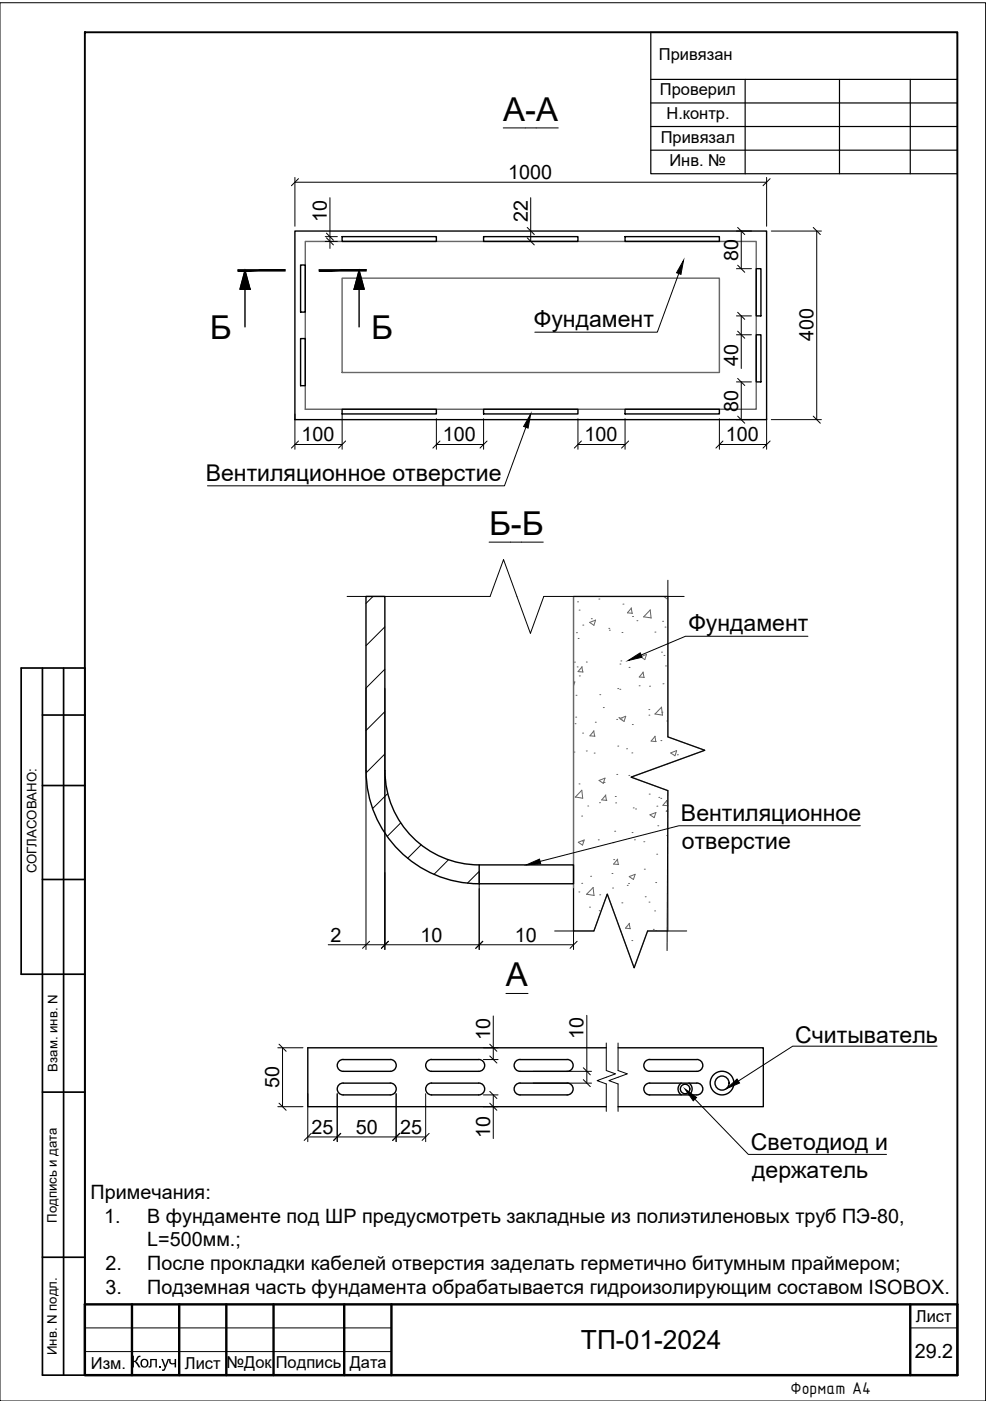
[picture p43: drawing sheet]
<svg xmlns="http://www.w3.org/2000/svg" width="210mm" height="297mm" viewBox="0 0 210 297" stroke-linecap="round" stroke-linejoin="round" font-family="sans-serif">
<defs><g id="words">
<g font-size="7">
<text x="106.7" y="25.6">А-А</text>
<text x="44.5" y="71.8">Б</text>
<text x="78.7" y="71.8">Б</text>
<text x="103.7" y="113.5">Б-Б</text>
<text x="107.3" y="209.2">А</text>
</g>
<text font-size="5.6" x="123.2" y="286">ТП-01-2024</text>
<g font-size="4.9">
<text x="113.2" y="69.4">Фундамент</text>
<text x="43.6" y="102">Вентиляционное отверстие</text>
<text x="145.9" y="133.9">Фундамент</text>
<text x="144.4" y="174.1">Вентиляционное</text>
<text x="144.6" y="179.9">отверстие</text>
<text x="168.6" y="221.2">Считыватель</text>
<text x="159.2" y="243.8">Светодиод и</text>
<text x="159.5" y="249.7">держатель</text>
</g>
<g font-size="4.2">
<text x="107.7" y="38">1000</text>
<text x="69.3" y="47" transform="rotate(-90 69.3 47)">10</text>
<text x="111.9" y="47" transform="rotate(-90 111.9 47)">22</text>
<text x="156.5" y="55.3" transform="rotate(-90 156.5 55.3)">80</text>
<text x="156.5" y="77.6" transform="rotate(-90 156.5 77.6)">40</text>
<text x="172.5" y="72.4" transform="rotate(-90 172.5 72.4)">400</text>
<text x="156.5" y="87.3" transform="rotate(-90 156.5 87.3)">80</text>
<text x="63.9" y="93.6">100</text>
<text x="93.9" y="93.6">100</text>
<text x="123.9" y="93.6">100</text>
<text x="153.9" y="93.6">100</text>
<text x="70.1" y="199.7">2</text>
<text x="89.2" y="199.6">10</text>
<text x="109.2" y="199.6">10</text>
<text x="103.9" y="220.5" transform="rotate(-90 103.9 220.5)">10</text>
<text x="123.7" y="220.4" transform="rotate(-90 123.7 220.4)">10</text>
<text x="59.2" y="230.7" transform="rotate(-90 59.2 230.7)">50</text>
<text x="66.1" y="240.4">25</text>
<text x="75.4" y="240.4">50</text>
<text x="84.8" y="240.4">25</text>
<text x="103.9" y="241.2" transform="rotate(-90 103.9 241.2)">10</text>
<text x="19.2" y="254.2">Примечания:</text>
<text x="22.1" y="259.2">1.</text>
<text x="31.2" y="259.2">В фундаменте под ШР предусмотреть закладные из полиэтиленовых труб ПЭ-80,</text>
<text x="22.4" y="269.3">2.</text>
<text x="31.2" y="269.3">После прокладки кабелей отверстия заделать герметично битумным праймером;</text>
<text x="31.2" y="264.3">L=500мм.;</text>
<text x="22.4" y="274.4">3.</text>
<text x="31.2" y="274.4">Подземная часть фундамента обрабатывается гидроизолирующим составом ISOBOX.</text>
<text x="194" y="288">29.2</text>
</g>
<text font-size="3.9" x="167.6" y="295.5">Формат А4</text>
<g font-size="3.5">
<text x="139.7" y="12.7">Привязан</text>
<text x="139.9" y="20.2">Проверил</text>
<text x="141.3" y="25.2">Н.контр.</text>
<text x="140.1" y="30.2">Привязал</text>
<text x="141.9" y="35.1">Инв. №</text>
<text x="194.2" y="280.3">Лист</text>
<text x="19.3" y="290.3">Изм.</text>
<text x="27.8" y="289.9">Кол .уч.</text>
<text x="39.2" y="290.3">Лист</text>
<text x="48" y="290">№Док</text>
<text x="58.5" y="290.1">Подпись</text>
<text x="74.1" y="290">Дата</text>
</g>
<g font-size="2.8">
<text x="7.7" y="185.2" transform="rotate(-90 7.7 185.2)">СОГЛАСОВАНО:</text>
<text x="12.2" y="227.2" transform="rotate(-90 12.2 227.2)">Взам. инв. N</text>
<text x="12" y="259.2" transform="rotate(-90 12 259.2)">Подпись и дата</text>
<text x="12" y="287.3" transform="rotate(-90 12 287.3)">Инв. N подл.</text>
</g>
</g></defs>
<!-- layer: 0 -->
<g fill="none" stroke="#636466" stroke-width=".21">
<path d="M122.2 134.1h.1M122.4 127.6h.1M122.6 135.4h.1M122.8 129.4h.1M123.6 132.5h.1M125 132l.9 .6 .4-1.1-1.3 .5M125.4 131.2h.1M127 127h.1M129.1 133.2h.1M129.2 133.6h.1M131.9 134.1h.1M132.1 128.1h.1"/>
<path d="M133.8 128.9l.2 1.1M133.9 128.9l-.9 1 1.1 .1M134.1 130.7h.1M135 131.6h.1M135.7 138.9h.1M135.8 139.2l1.3-.4-.4 1.1zM136.5 130.8l1.4-1.5 .1 1.7M136.5 130.8l1.6 .2M138.9 134h.1M140.3 138.3h.1M140.5 131.7h.1M140.7 126.5l.4 .2 .1-.2"/>
<path d="M140.8 139h.1M141 133h.1M141.2 126.9h.1M121.6 144.7l.3-.1-.3 .8M121.7 159.5h.1M121.8 140.4h.1M121.9 153.4h.1M122.1 152h.1M122.1 147.4h.1M122.4 141.4h.1M122.8 143.3h.1M123.4 141.4l.2 1.1"/>
<path d="M123.4 141.4l-.8 1 1 .1M123.5 155.4h.1M124.3 140.4h.1M124.3 159.2h.1M125.9 155l.2 1.1M125.9 154.9l-.8 1.1 1.1 .1M126 159.7h.1M126.2 153.1h.1M127.2 147.3h.1M127.9 150h.1M130.7 152.5h.1M131 158.2h.1"/>
<path d="M131 146h.1M131.2 152.2h.1M131.4 146.1h.1M131.4 152.3l1.3-.4-.4 1.1zM131.4 140.8h.1M131.6 140.1h.1M131.7 152.4h.1M132.8 158.8h.1M133.4 141.5h.1M134 159.6h.1M134.1 153.6h.1M135.5 145.4h.1"/>
<path d="M136.3 142.5l.2 1.1M136.4 142.5l-.9 1 1.1 .1M137.6 150.4h.1M137.6 151.6h.1M137.7 145.5h.1M138.9 156.1l.1 1.1M138.9 156.1l-.9 1 1.1 .1M140.1 157h.1M140.3 149.9l.2 1.7-1.6-.2zM140.3 151h.1M140.6 145h.1M141.1 141.2h.1"/>
<path d="M141.4 152.9h.1M143.5 159.1l-1.3 .5M143.5 159.2l-.4 1-.9-.6M144.3 157.3h.1M121.9 169l1.6 .3-.1-1.8-1.4 1.5M122.6 178.6l1.3-.5-.4 1.1zM122.8 166.2h.1M123.3 173h.1M123.5 178.3h.1M124.6 170.9h.1M126.9 178.1h.1M127 165.5l1.3-.5-.4 1.1z"/>
<path d="M127.1 170.2h.1M128.1 165.9h.1M128.4 168.6l.2 1.1M128.5 168.6l-.9 1 1.1 .1M130 178.7h.1M130.3 176.2h.1M130.5 168.9h.1M130.5 170.2h.1M130.8 164.2h.1M133.3 164.4h.1M134 176.5h.1M134.3 171.3h.1"/>
<path d="M134.5 178.1h.1M134.7 171.5h.1M136.5 178.5h.1M137.6 168.4h.1M137.8 172.7l1.3-.4-.4 1.1zM139.3 170.9h.1M139.5 175.1h.1M139.7 169.1h.1M140.1 169.3h.1M141.4 177.2h.1M141.4 169.7l.2 1.1M141.4 169.7l-.9 1 1.1 .1"/>
<path d="M141.6 171.6l-.3 .4h.3M143.6 160h.1M122.7 189.1h.1M123.3 187.3h.1M125 192.3h.1M125.2 185.8h.1M125.8 188.2l.2 1.7-1.6-.3 1.4-1.4M127 193.1h.1M127.1 189.7h.1M129.8 185.2h.1M129.9 188.3h.1M130.1 182.3h.1"/>
<path d="M130.9 182.2l.2 1.1M131 182.2l-.9 1 1.1 .1M131.8 191.4h.1M133 187.7h.1M133.3 187.3h.1M133.4 195.8l.2 1.1M133.4 185.9l1.3-.5-.4 1.1-.9-.6M133.5 195.8l-.9 1 1.1 .1M134 199.4h.1M136.6 184.3h.1M136.8 190.1h.1M137.6 191.3h.1"/>
<path d="M138.5 197h.1M138.8 193.1h.1M139 187.1h.1M139 197.3h.1M139.2 181.1h.1"/>
</g>
<path d="M64.7 51.2h95.6v35.6h-95.6zM72.5 59h80v20h-80zM121.6 126.5h20v29.7l7.8 2.9-15.6 5.7 7.8 2.8v29.8h-4.3l-2.8 7.8-5.7-15.6-2.9 7.8h-4.3z" fill="none" stroke="#636466" stroke-width=".3"/>
<path d="M18 6.8h185v284.8h-185z" fill="none" stroke="#000" stroke-width=".4"/>
<path d="M9 141.6v150h9v-150h-13.5v65h13.5M9 151.6h9M13.5 141.6v150M9 166.5h9M9 186.5h9M9 231.5h9M9 266.6h9" fill="none" stroke="#000" stroke-width=".36"/>
<!-- layer: 0 -->
<path d="M18 276.5h185v15.1h-185zM28 276.5v15.1M38 276.5v15.1M48 276.5v15.1M58 276.5v15.1M73 276.5v15.1M83 276.5v15.1M193 276.5v15.1" fill="none" stroke="#000" stroke-width=".51"/>
<g fill="none" stroke="#000" stroke-width=".21">
<path d="M0 .6h209v296.4h-209zM62.5 37.6v10.4M62.5 38.6h100M63.3 37.9l-1.5 1.5M106.7 27.1h11.7M162.5 37.6v10.4M163.3 37.9l-1.5 1.5M69 51.2h2.5M69 50.2h2.5M69.2 50.4l1.5 1.5M69.2 49.4l1.5 1.5M70 41.9v10.8"/>
<path d="M111.8 50.4l1.5 1.5M111.8 48.2l1.5 1.5M112.5 41.9v9.3M143.9 58l-4.5 12.4h-26M156.1 49h3.2M156.1 57h3.2M156.4 48.2l1.5 1.5M156.4 56.2l1.5 1.5M157.2 49v8M163.5 49h10.7M172.4 48.2l1.5 1.5M173.2 49v40"/>
<path d="M156.1 67h3.2M156.1 71h3.2M156.4 66.2l1.5 1.5M156.4 70.2l1.5 1.5M157.2 67v11.1M62.5 94.2h10M62.5 87.8v7.5M63.3 93.5l-1.5 1.5M72.5 87.8v7.5M73.3 93.5l-1.5 1.5M92.5 88.8v6.5M92.5 94.2h10"/>
<path d="M93.3 93.5l-1.5 1.5M102.5 88.8v6.5M103.3 93.5l-1.5 1.5M111.5 90.6l-4.5 12.4h-63M122.5 94.2h10M122.5 88.8v6.5M123.3 93.5l-1.5 1.5M132.5 88.8v6.5M133.3 93.5l-1.5 1.5M152.5 94.2h10M152.5 88.8v6.5M153.3 93.5l-1.5 1.5"/>
<path d="M156.1 89h3.2M156.1 81h3.2M156.4 80.2l1.5 1.5M156.4 88.2l1.5 1.5M157.2 81v8M162.5 88.8v6.5M163.3 93.5l-1.5 1.5M163.5 89h10.7M172.4 88.2l1.5 1.5M103.7 114.9h11.5M73.6 126.5h30.3l2.9-7.9 5.7 15.7 2.8-7.8h29.8M79.1 126.5l-1.5 1.4"/>
<path d="M81.6 132.9l-4 4M141.6 123v33.2l7.8 2.9-15.6 5.7 7.8 2.8-.2 33.9M171.3 134.9h-26l-9.4 4M77.6 145.9v55.4M81.6 141.9l-4 4M81.6 150.9l-4 4M81.6 159.9l-4 4M81.6 145.9v55.4M82.2 168.2l-3.2 3.2M85 174.5l-2.9 2.8M89.3 179.1l-2.9 2.9M182.4 175.1h-38.5l-29.4 7.5"/>
<path d="M78.4 199.6l-1.5 1.5M82.4 199.6l-1.5 1.5M95.1 182.3l-3.1 3.1M101.6 184.7l-2.5 2.5M101.6 185v16.3M102.4 199.6l-1.5 1.5M117.6 197.4h8.3l2.9-7.8 5.7 15.6 2.8-7.8h8.3M121.6 188.4v12.9M122.4 199.6l-1.5 1.5M69.6 200.3h52M104.6 215.4v9.2M107.3 210.6h4.7"/>
<path d="M124.4 215.3v14.3M58.9 222.2h5.3M58.9 234.6h5.3M59.2 221.4l1.5 1.5M59.2 233.9l1.5 1.5M59.9 222.2v12.4M65.3 231.9v10.1M71.5 231.9v10.1M84 231.9v10.1M90.3 231.9v10.1M102.5 222.2h3.1M102.5 234.6h3.1"/>
<path d="M102.5 232.1h3.1M102.5 224.6h3.1M103.8 231.4l1.5 1.5M103.8 233.9l1.5 1.5M103.8 223.9l1.5 1.5M103.8 221.4l1.5 1.5M104.6 232.1v9.3M113.1 229.6h12.3M113.1 227.1h12.3M123.7 228.9l1.5 1.5M123.7 226.4l1.5 1.5M128.5 221.1v5.9l2 .7-3.9 1.4 1.9 .7v5.8"/>
<path d="M131 221.1v5.9l2 .7-3.9 1.4 1.9 .7v5.8M147.3 233.1l11.4 11.7h29.3M198.7 221.8h-30.6l-11.6 7.4M65.3 241.1h25M66 240.3l-1.5 1.5M72.2 240.3l-1.5 1.5M84.8 240.3l-1.6 1.5M91 240.3l-1.5 1.5M18 281.5h65M18 286.6h65M193 281.5h10"/>
</g>
<g fill="none" stroke="#000" stroke-width=".3">
<path d="M51.9 57.3l1.1 4h-2.1zM62.5 49h100v40h-100zM63.7 56.2h1v10h-1zM72.5 50.2h20v1h-20zM76.1 57.3l1.1 4h-2.1zM102.5 50.2h20v1h-20zM132.5 50.2h20v1h-20zM160.3 57h1v10h-1zM51.9 61.3v8M63.7 71.8h1v10h-1zM76.1 61.3v8M160.3 71h1v10h-1z"/>
<path d="M72.5 86.8h20v1h-20zM102.5 86.8h20v1h-20zM132.5 86.8h20v1h-20zM77.6 163.4v-36.9h4v36.9M77.6 163.4a24 24 0 0 0 24 24M81.6 163.4a20 20 0 0 0 20 20M101.6 183.4h20v4h-20zM72.7 229.6h10.1a1.26 1.26 0 0 1 1.2 1.3 1.26 1.26 0 0 1-1.2 1.2h-10.1M72.7 224.6h10.1a1.26 1.26 0 0 1 1.2 1.3 1.26 1.26 0 0 1-1.2 1.2h-10.1M72.8 229.6a1.26 1.26 0 0 0-1.3 1.3 1.26 1.26 0 0 0 1.3 1.2M72.8 224.6a1.26 1.26 0 0 0-1.3 1.3 1.26 1.26 0 0 0 1.3 1.2M90.5 230.1l.6-.4 .4-.1h10a1.26 1.26 0 0 1 1.3 1.3 1.26 1.26 0 0 1-1.3 1.2h-10a1.26 1.26 0 0 1-1.1-.6 1.26 1.26 0 0 1 .1-1.4z"/>
<path d="M90.8 224.9l.7-.3h10a1.26 1.26 0 0 1 1.3 1.3 1.26 1.26 0 0 1-1.3 1.2h-10a1.26 1.26 0 0 1-1.2-.8 1.26 1.26 0 0 1 .5-1.4zM109.3 230.1l.6-.4 .4-.1h10a1.26 1.26 0 0 1 1.2 1.3 1.26 1.26 0 0 1-1.3 1.2h-9.9a1.26 1.26 0 0 1-1.2-.6 1.26 1.26 0 0 1 .2-1.4zM109.5 224.9l.8-.3h10a1.26 1.26 0 0 1 1.2 1.3 1.26 1.26 0 0 1-1.3 1.2h-9.9a1.26 1.26 0 0 1-1.2-.8 1.26 1.26 0 0 1 .4-1.4zM128.5 222.2h-63.2v12.4h63.2M131 222.2h30.8v12.4h-30.8M144.4 229.6a1.49 1.49 0 0 0 0 2.5M146.1 229.6a1.49 1.49 0 0 1 0 2.5M147.7 229.6h-9.9a1.26 1.26 0 0 0-1.3 1.3 1.26 1.26 0 0 0 1.3 1.2h9.9M147.7 224.6h-9.9a1.26 1.26 0 0 0-1.3 1.3 1.26 1.26 0 0 0 1.3 1.2h9.9M147.8 229.6a1.26 1.26 0 0 1 1.2 1.3 1.26 1.26 0 0 1-1.2 1.2M147.8 224.6a1.26 1.26 0 0 1 1.2 1.3 1.26 1.26 0 0 1-1.2 1.2"/>
<circle cx="145.3" cy="230.9" r="1.01"/>
<circle cx="153.1" cy="229.6" r="2.51"/>
<circle cx="153.1" cy="229.6" r="1.49"/>
</g>
<g fill="#000" stroke="#000" stroke-width=".21">
<path d="M51.9 57.3l1.1 4h-2.1zM76.1 57.3l1.1 4h-2.1zM144.9 55.2l-.5 3-1-.4zM112.5 87.8l-.5 3-1-.4zM133.2 140l2.5-1.6 .4 .9zM111.6 183.4l2.8-1.3 .2 1zM145.2 230.9l2.5 1.8-.7 .7zM154 230.8l2.3-2 .5 .8z"/>
<path d="M50.4 57.5h10.1v-.3zM50.4 57.2h10.1l-10.1 .3z"/>
<path d="M67.6 57.2v.3l10-.3zM67.6 57.5l10-.3v.3z"/>
</g>
<path d="M138 6.8h65v30h-65zM138 16.8h65M158 16.8v20M178 16.8v20M193 16.8v20M138 21.8h65M138 26.8h65M138 31.8h65" fill="none" stroke="#000" stroke-width=".25"/>
<use href="#words"/>
</svg>
